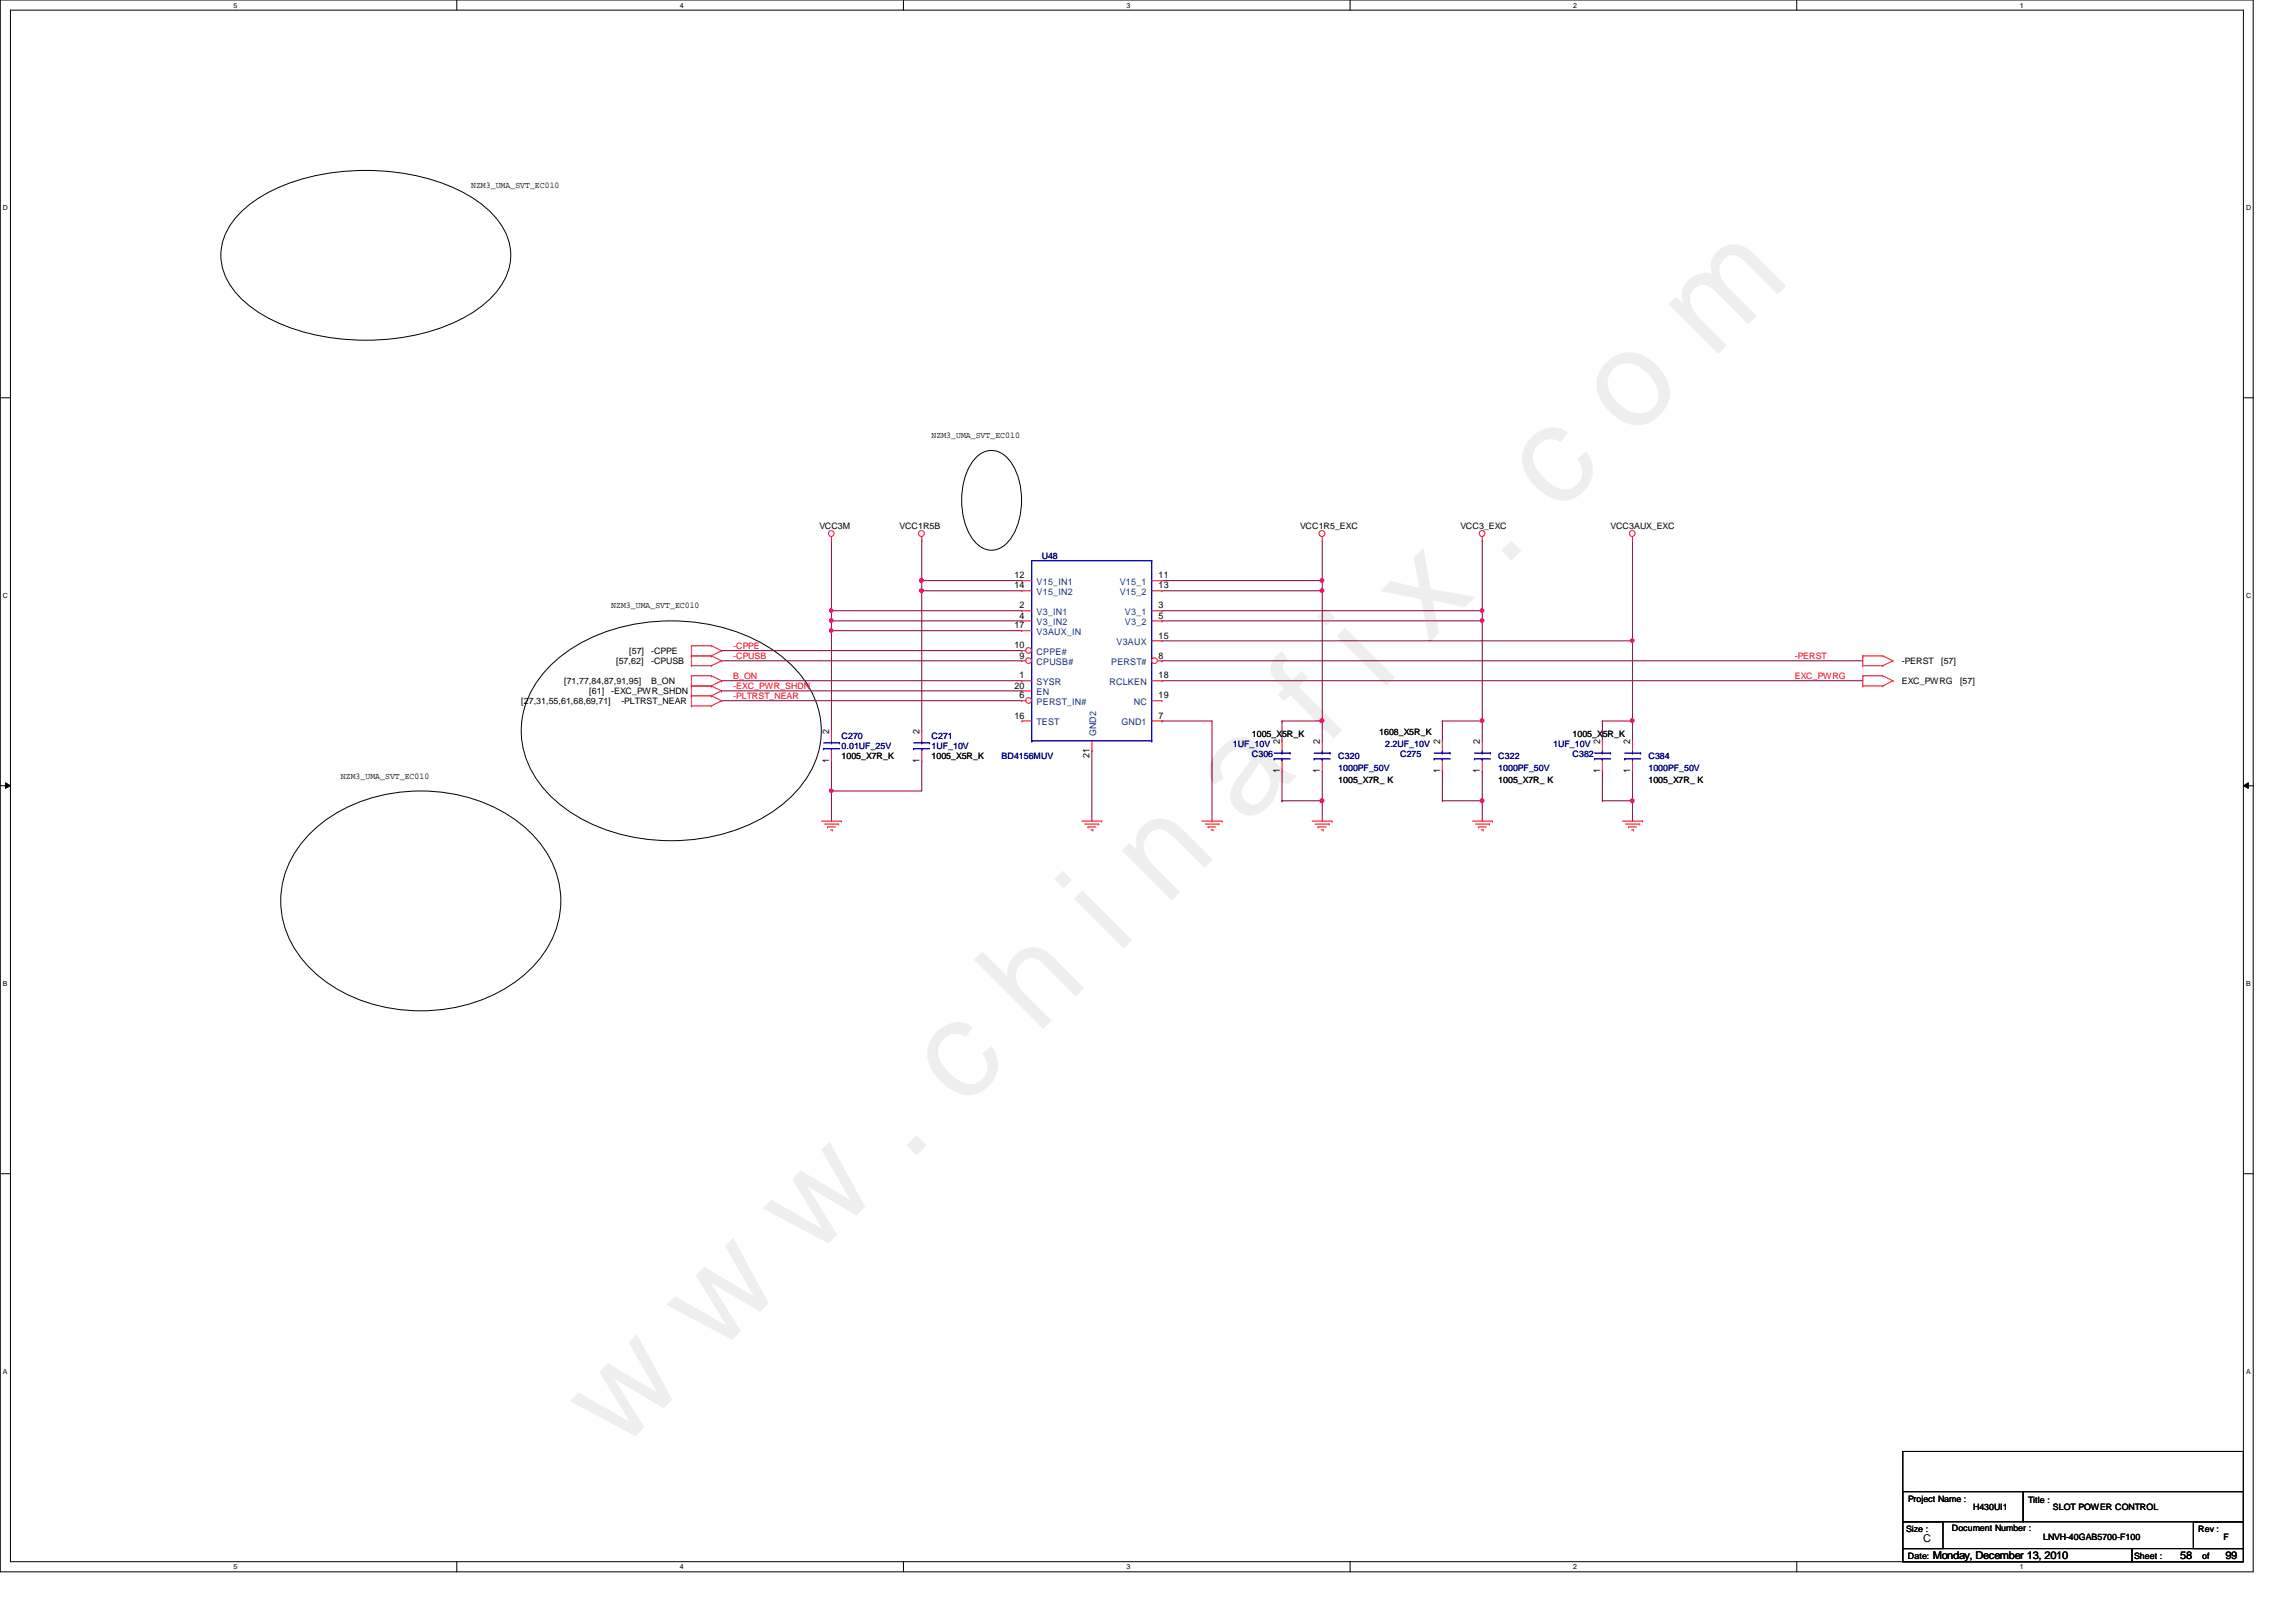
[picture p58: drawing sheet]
<svg xmlns="http://www.w3.org/2000/svg" width="297mm" height="210mm" viewBox="0 0 297 210" stroke-linecap="round" stroke-linejoin="round" font-family="sans-serif">
<defs><g id="words">
<text font-size="17.6" fill="#f0f" x="80.1" y="188" transform="rotate(-45 80.1 188)">w w w . c h i n a f i x . c o m</text>
<g font-size="1.4">
<text x="248.8" y="199.5">C</text>
<text x="250.1" y="201.7">Monday, December 13, 2010</text>
<text x="282.1" y="201.7">58</text>
<text x="287.9" y="201.7">99</text>
</g>
<g font-size="1.2">
<text x="131.2" y="76.2">14</text>
<text x="131.2" y="74.8">12</text>
<text x="149.9" y="76.2">13</text>
<text x="149.9" y="74.8">11</text>
<text x="131.2" y="83.9">10</text>
<text x="131.2" y="81.3">17</text>
<text x="131.9" y="80.1">4</text>
<text x="131.9" y="78.7">2</text>
<text x="149.9" y="82.6">15</text>
<text x="149.9" y="80.1">5</text>
<text x="149.9" y="78.7">3</text>
<text x="131.2" y="89.1">20</text>
<text x="131.9" y="85.2">9</text>
<text x="131.9" y="87.8">1</text>
<text x="149.9" y="87.8">18</text>
<text x="149.9" y="85.2">8</text>
<text x="107.3" y="95" transform="rotate(-90 107.3 95)">2</text>
<text x="119" y="95" transform="rotate(-90 119 95)">2</text>
<text x="131.2" y="93">16</text>
<text x="131.9" y="90.4">6</text>
<text x="149.9" y="93">7</text>
<text x="149.9" y="90.4">19</text>
<text x="107.3" y="98.7" transform="rotate(-90 107.3 98.7)">1</text>
<text x="119" y="98.7" transform="rotate(-90 119 98.7)">1</text>
<text x="141" y="98" transform="rotate(-90 141 98)">21</text>
<text x="165.6" y="100" transform="rotate(-90 165.6 100)">1</text>
<text x="165.6" y="96.3" transform="rotate(-90 165.6 96.3)">2</text>
<text x="170.8" y="100" transform="rotate(-90 170.8 100)">1</text>
<text x="170.8" y="96.3" transform="rotate(-90 170.8 96.3)">2</text>
<text x="186.3" y="100" transform="rotate(-90 186.3 100)">1</text>
<text x="186.3" y="96.3" transform="rotate(-90 186.3 96.3)">2</text>
<text x="191.5" y="100" transform="rotate(-90 191.5 100)">1</text>
<text x="191.5" y="96.3" transform="rotate(-90 191.5 96.3)">2</text>
<text x="207" y="100" transform="rotate(-90 207 100)">1</text>
<text x="207" y="96.3" transform="rotate(-90 207 96.3)">2</text>
<text x="210.9" y="100" transform="rotate(-90 210.9 100)">1</text>
<text x="210.9" y="96.3" transform="rotate(-90 210.9 96.3)">2</text>
</g>
<g font-size="1.2" fill="#004080">
<text x="134.1" y="77">V15_IN2</text>
<text x="134.1" y="75.7">V15_IN1</text>
<text x="144.9" y="77">V15_2</text>
<text x="144.9" y="75.7">V15_1</text>
<text x="134.1" y="82.2">V3AUX_IN</text>
<text x="134.1" y="80.9">V3_IN2</text>
<text x="134.1" y="79.6">V3_IN1</text>
<text x="144.4" y="83.5">V3AUX</text>
<text x="145.5" y="80.9">V3_2</text>
<text x="145.5" y="79.6">V3_1</text>
<text x="134.1" y="84.8">CPPE#</text>
<text x="134.1" y="90">EN</text>
<text x="134.1" y="86.1">CPUSB#</text>
<text x="134.1" y="88.6">SYSR</text>
<text x="143.5" y="88.6">RCLKEN</text>
<text x="143.8" y="86.1">PERST#</text>
<text x="134.1" y="93.9">TEST</text>
<text x="134.1" y="91.2">PERST_IN#</text>
<text x="141.8" y="95.2" transform="rotate(-90 141.8 95.2)">GND2</text>
<text x="145.1" y="93.9">GND1</text>
<text x="146.7" y="91.2">NC</text>
</g>
<g font-size="1.1">
<text x="61" y="24.3">NZM3_UMA_SVT_EC010</text>
<text x="120.5" y="56.7">NZM3_UMA_SVT_EC010</text>
<text x="106" y="68.5">VCC3M</text>
<text x="116.4" y="68.5">VCC1R5B</text>
<text x="168.2" y="68.5">VCC1R5_EXC</text>
<text x="188.9" y="68.5">VCC3_EXC</text>
<text x="208.4" y="68.5">VCC3AUX_EXC</text>
<text x="79.1" y="78.7">NZM3_UMA_SVT_EC010</text>
<text x="73" y="88.6">[71,77,84,87,91,95]</text>
<text x="76.2" y="89.9">[61]</text>
<text x="79.1" y="89.9">-EXC_PWR_SHDN</text>
<text x="79.7" y="86">[57,62]</text>
<text x="81.4" y="84.7">[57]</text>
<text x="84.2" y="84.7">-CPPE</text>
<text x="84.2" y="86">-CPUSB</text>
<text x="84.2" y="88.6">B_ON</text>
<text x="246" y="86">-PERST</text>
<text x="246" y="88.6">EXC_PWRG</text>
<text x="251.1" y="86">[57]</text>
<text x="253.6" y="88.6">[57]</text>
<text x="67.4" y="91.1">[27,31,55,61,68,69,71]</text>
<text x="80.4" y="91.1">-PLTRST_NEAR</text>
<text x="162" y="95.4">1005_X5R_K</text>
<text x="178.4" y="95.2">1608_X5R_K</text>
<text x="203.5" y="95.4">1005_X5R_K</text>
<text x="44.1" y="100.8">NZM3_UMA_SVT_EC010</text>
<text x="108.9" y="98.3">1005_X7R_K</text>
<text x="120.5" y="98.3">1005_X5R_K</text>
<text x="173.1" y="101.4">1005_X7R_ K</text>
<text x="193.8" y="101.4">1005_X7R_ K</text>
<text x="213.3" y="101.4">1005_X7R_ K</text>
<text x="246.8" y="194.4">Project Name :</text>
<text x="255.3" y="195.4">H430UI1</text>
<text x="262.4" y="194.5">Title :</text>
<text x="265.6" y="195.4">SLOT POWER CONTROL</text>
<text x="246.6" y="198.3">Size :</text>
<text x="246.8" y="201.8">Date:</text>
<text x="252.5" y="198.2">Document Number :</text>
<text x="264.3" y="199.3">LNVH-40GAB5700-F100</text>
<text x="276.1" y="201.8">Sheet :</text>
<text x="284.4" y="198.3">Rev :</text>
<text x="284.9" y="201.8">of</text>
<text x="287.7" y="199.3">F</text>
</g>
<g font-size="1.1" fill="#000080">
<text x="134.8" y="72.3">U48</text>
<text x="108.9" y="95.7">C270</text>
<text x="120.5" y="95.7">C271</text>
<text x="108.9" y="97">0.01UF_25V</text>
<text x="120.5" y="97">1UF_10V</text>
<text x="129.6" y="98.3">BD4156MUV</text>
<text x="159.5" y="96.7">1UF_10V</text>
<text x="162" y="98">C306</text>
<text x="173.1" y="98.3">C320</text>
<text x="173.1" y="99.8">1000PF_50V</text>
<text x="179.2" y="96.7">2.2UF_10V</text>
<text x="181.1" y="98">C275</text>
<text x="193.8" y="98.3">C322</text>
<text x="193.8" y="99.8">1000PF_50V</text>
<text x="201" y="96.7">1UF_10V</text>
<text x="203.5" y="98">C382</text>
<text x="213.3" y="98.3">C384</text>
<text x="213.3" y="99.8">1000PF_50V</text>
</g>
<g font-size="1.1" fill="#f00">
<text x="94.9" y="83.9">-CPPE</text>
<text x="94.9" y="85.3">-CPUSB</text>
<text x="94.9" y="87.8">B_ON</text>
<text x="94.9" y="89.2">-EXC_PWR_SHDN</text>
<text x="232.2" y="85.3">-PERST</text>
<text x="232.2" y="87.8">EXC_PWRG</text>
<text x="94.9" y="90.4">-PLTRST_NEAR</text>
</g>
<g font-size=".9">
<text x="30.2" y="1">5</text>
<text x="88" y="1">4</text>
<text x="145.8" y="1">3</text>
<text x="203.5" y="1">2</text>
<text x="261.3" y="1">1</text>
<text x=".4" y="27.2">D</text>
<text x="290.6" y="27.2">D</text>
<text x=".4" y="77.3">C</text>
<text x="290.6" y="77.3">C</text>
<text x=".4" y="127.6">B</text>
<text x="290.6" y="127.6">B</text>
<text x=".4" y="177.8">A</text>
<text x="290.6" y="177.8">A</text>
<text x="30.2" y="203.1">5</text>
<text x="88" y="203.1">4</text>
<text x="145.8" y="203.1">3</text>
<text x="203.5" y="203.1">2</text>
<text x="261.3" y="203.1">1</text>
</g>
</g></defs>
<path d="M0 0h291.5v203.4h-291.5zM1.4 1.3h288.8v200.8h-288.8z" fill="none" stroke="#000" stroke-width=".13"/>
<g fill="#fff">
<path d="M30.2 .2h.5v1h-.5z"/>
<path d="M30.2 202.3h.5v1h-.5z"/>
</g>
<path d="M59.1 0v1.3M59.1 202.1v1.3" fill="none" stroke="#000" stroke-width=".13"/>
<g fill="#fff">
<path d="M88 .2h.5v1h-.5z"/>
<path d="M88 202.3h.5v1h-.5z"/>
</g>
<path d="M116.9 0v1.3M116.9 202.1v1.3" fill="none" stroke="#000" stroke-width=".13"/>
<g fill="#fff">
<path d="M145.8 .2h.5v1h-.5z"/>
<path d="M145.8 202.3h.5v1h-.5z"/>
</g>
<path d="M174.7 0v1.3M174.7 202.1v1.3" fill="none" stroke="#000" stroke-width=".13"/>
<g fill="#fff">
<path d="M203.5 .2h.5v1h-.5z"/>
<path d="M203.5 202.3h.5v1h-.5z"/>
</g>
<path d="M232.4 0v1.3M232.4 202.1v1.3" fill="none" stroke="#000" stroke-width=".13"/>
<g fill="#fff">
<path d="M261.3 .2h.5v1h-.5z"/>
<path d="M261.3 202.3h.5v1h-.5z"/>
<path d="M.4 26.4h.6v1h-.6z"/>
<path d="M290.6 26.4h.6v1h-.6z"/>
<path d="M.4 76.5h.6v1.1h-.6z"/>
<path d="M290.6 76.5h.6v1.1h-.6z"/>
</g>
<path d="M0 51.5h1.4M290.2 51.5h1.3" fill="none" stroke="#000" stroke-width=".13"/>
<g fill="#fff">
<path d="M.4 126.7h.6v1.1h-.6z"/>
<path d="M290.6 126.7h.6v1.1h-.6z"/>
</g>
<path d="M0 101.7h1.4M.7 101.3l.7 .4-.7 .3zM290.2 101.7l.7-.4v.7zM290.2 101.7h1.3" fill="none" stroke="#000" stroke-width=".13"/>
<path d="M.7 101.3l.7 .4-.7 .3zM290.2 101.7l.7-.4v.7z" fill="#000"/>
<g fill="#fff">
<path d="M.4 177h.5v1h-.5z"/>
<path d="M290.6 177h.5v1h-.5z"/>
</g>
<path d="M30.8 27.8a19.8 19.8 0 0 1 10.9-5.3 29.6 29.6 0 0 1 17.5 2.1 13 13 0 0 1 6 5.2 7.1 7.1 0 0 1-1.4 8.5 19.9 19.9 0 0 1-10.9 5.2 29.4 29.4 0 0 1-17.5-2 13 13 0 0 1-6-5.2 7.1 7.1 0 0 1 1.4-8.5zM71.4 86a22.4 22.4 0 0 1 15.4-5.7 22.5 22.5 0 0 1 15.5 5.7 11.5 11.5 0 0 1 3.6 11.3 14.5 14.5 0 0 1-7.3 8.6 25.2 25.2 0 0 1-23.5 0 14.5 14.5 0 0 1-7.3-8.6 11.4 11.4 0 0 1 3.6-11.3zM40.4 107.5a20.9 20.9 0 0 1 17.7-4.8 18.5 18.5 0 0 1 12.3 7.1 11.7 11.7 0 0 1-.9 14.7 19.8 19.8 0 0 1-15.1 6.3 19.8 19.8 0 0 1-15-6.3 11.8 11.8 0 0 1 0-15.9zM0 151.9h1.4M290.2 151.9h1.3M246.2 196.9h5.2v3.5h-5.2zM246.2 193h15.5v3.9h-15.5zM246.2 187.8h44v14.3h-44zM261.7 193h28.5v3.9h-28.5zM283.8 196.9h6.4v3.5h-6.4zM246.2 200.4h29.6v1.7h-29.6zM275.8 200.4h14.4v1.7h-14.4z" fill="none" stroke="#000" stroke-width=".13"/>
<path d="M150.3 79h41.5M93.3 84.2h38.9M93.3 85.5h38.9M93.3 90.7h38.9M93.3 88.1h38.9M93.3 89.4h38.9M150.3 85.5h90.7M150.3 88.1h90.7M150.3 80.3h41.5M150.3 82.9h60.9" fill="none" stroke="#800040" stroke-width=".13"/>
<g fill="none" stroke="#f00" stroke-width=".13">
<path d="M241 84.9h.1M241 86.1h.1M241 87.5h.1M241 88.8h.1M241 84.9h2.6M241 84.9v1.2M241 87.5v1.3M241 86.1h2.6M241 87.5h2.6M241 88.8h2.6M243.6 84.9h.1M243.6 86.1h.1"/>
<path d="M243.6 87.5h.1M243.6 88.8h.1M243.6 84.9l1.3 .6M243.6 87.5l1.3 .6M244.9 85.5h.1M244.9 88.1h.1M244.9 85.5l-1.3 .6M244.9 88.1l-1.3 .7"/>
</g>
<use href="#words"/>
</svg>
